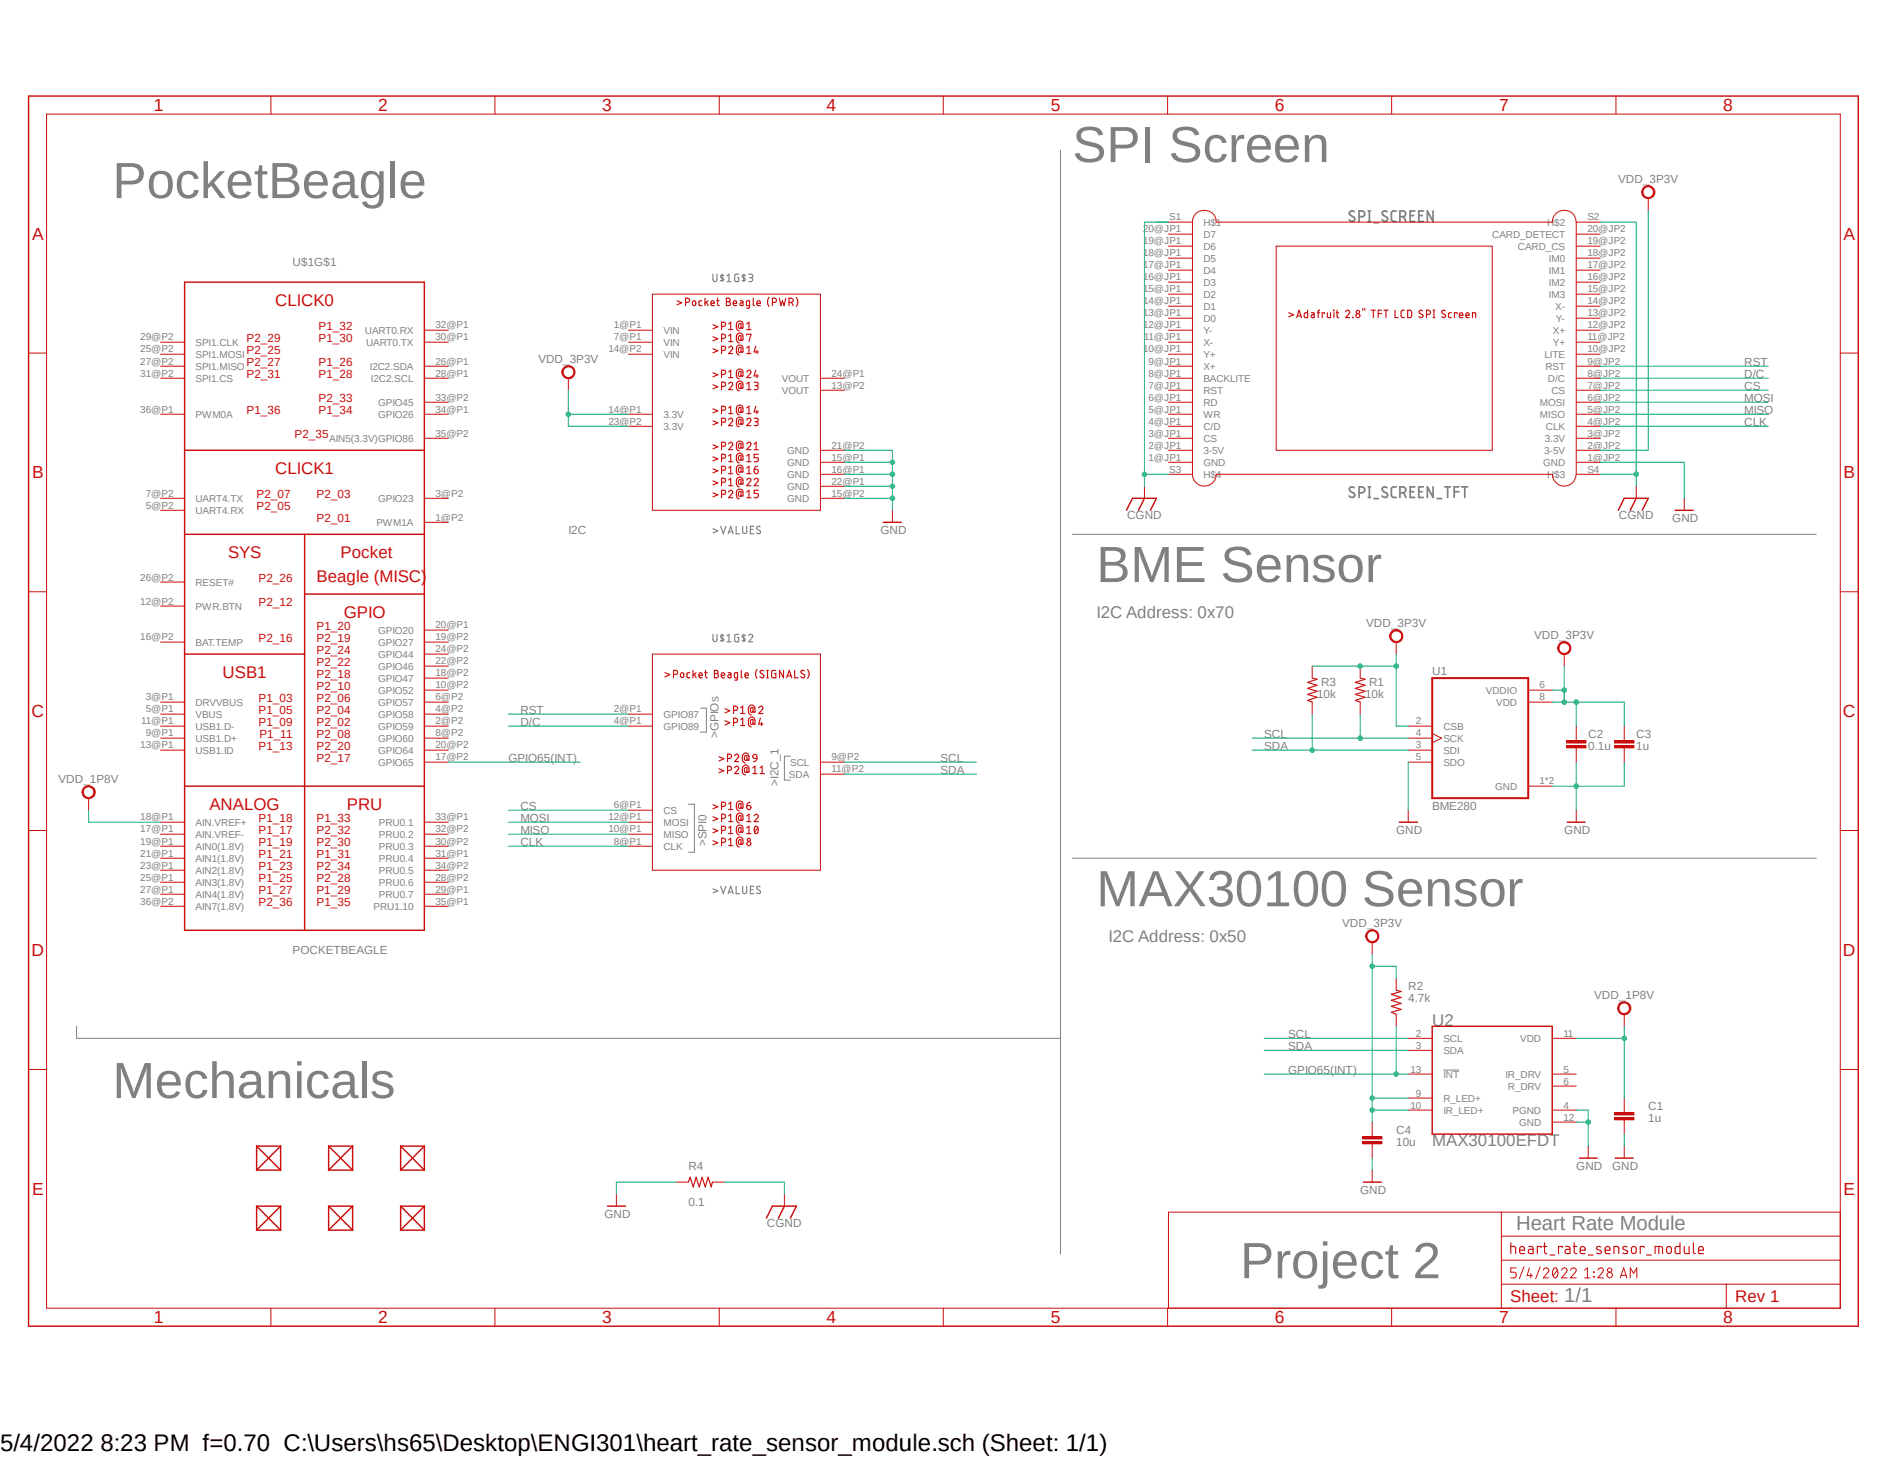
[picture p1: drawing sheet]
<svg xmlns="http://www.w3.org/2000/svg" width="279mm" height="216mm" viewBox="0 0 279 216" stroke-linecap="round" stroke-linejoin="round" font-family="sans-serif">
<defs><g id="words">
<g font-size="7.5" fill="#808080">
<text x="16.7" y="29.3">PocketBeagle</text>
<text x="158.9" y="24">SPI Screen</text>
<text x="162.4" y="86.2">BME Sensor</text>
<text x="162.4" y="134.2">MAX30100 Sensor</text>
<text x="16.7" y="162.6">Mechanicals</text>
<text x="183.7" y="189.3">Project 2</text>
</g>
<text font-size="3.6" x="0" y="214.9">5/4/2022 8:23 PM f=0.70 C:\Users\hs65\Desktop\ENGI301\heart_rate_sensor_module.sch (Sheet: 1/1)</text>
<g font-size="3" fill="#808080">
<text x="224.6" y="182.2">Heart Rate Module</text>
<text x="231.7" y="192.8">1/1</text>
</g>
<g font-size="2.6" fill="#c90d0c">
<text x="22.8" y="16.5">1</text>
<text x="56" y="16.5">2</text>
<text x="89.2" y="16.5">3</text>
<text x="122.4" y="16.5">4</text>
<text x="155.7" y="16.5">5</text>
<text x="188.8" y="16.5">6</text>
<text x="222.1" y="16.5">7</text>
<text x="255.3" y="16.5">8</text>
<text x="4.7" y="35.5">A</text>
<text x="273.1" y="35.5">A</text>
<text x="4.7" y="70.8">B</text>
<text x="273.1" y="70.8">B</text>
<text x="4.7" y="106.2">C</text>
<text x="273" y="106.2">C</text>
<text x="4.7" y="141.6">D</text>
<text x="273" y="141.6">D</text>
<text x="4.7" y="176.9">E</text>
<text x="273.1" y="176.9">E</text>
<text x="22.8" y="196">1</text>
<text x="56" y="196">2</text>
<text x="89.2" y="196">3</text>
<text x="122.4" y="196">4</text>
<text x="155.7" y="196">5</text>
<text x="188.8" y="196">6</text>
<text x="222.1" y="196">7</text>
<text x="255.3" y="196">8</text>
</g>
<g font-size="2.5" fill="#c90d0c">
<text x="40.8" y="45.3">CLICK0</text>
<text x="40.8" y="70.2">CLICK1</text>
<text x="33.8" y="82.7">SYS</text>
<text x="50.5" y="82.7">Pocket</text>
<text x="46.9" y="86.2">Beagle (MISC)</text>
<text x="50.9" y="91.5">GPIO</text>
<text x="33" y="100.4">USB1</text>
<text x="31" y="120">ANALOG</text>
<text x="51.4" y="120">PRU</text>
<text x="223.7" y="192.8">Sheet:</text>
<text x="257.1" y="192.8">Rev 1</text>
</g>
<g font-size="2.5" fill="#808080">
<text x="162.4" y="91.5">I2C Address: 0x70</text>
<text x="164.2" y="139.5">I2C Address: 0x50</text>
<text x="212.2" y="152">U2</text>
<text x="212.2" y="169.7">MAX30100EFDT</text>
</g>
<g font-size="1.7" fill="#808080">
<text x="239.7" y="27.1">VDD_3P3V</text>
<text x="43.3" y="39.5">U$1G$1</text>
<text x="79.8" y="53.8">VDD_3P3V</text>
<text x="258.4" y="59.6">MOSI</text>
<text x="258.4" y="57.8">CS</text>
<text x="258.4" y="56">D/C</text>
<text x="258.4" y="54.2">RST</text>
<text x="258.4" y="63.1">CLK</text>
<text x="258.4" y="61.3">MISO</text>
<text x="167" y="76.8">CGND</text>
<text x="239.8" y="76.8">CGND</text>
<text x="247.7" y="77.3">GND</text>
<text x="84.2" y="79.1">I2C</text>
<text x="130.4" y="79.1">GND</text>
<text x="202.4" y="92.8">VDD_3P3V</text>
<text x="227.3" y="94.6">VDD_3P3V</text>
<text x="195.7" y="101.6">R3</text>
<text x="202.8" y="101.6">R1</text>
<text x="212.2" y="100">U1</text>
<text x="77.1" y="107.5">D/C</text>
<text x="77.1" y="105.7">RST</text>
<text x="195.1" y="103.4">10k</text>
<text x="202.2" y="103.4">10k</text>
<text x="75.3" y="112.9">GPIO65(INT)</text>
<text x="106.4" y="109.3" transform="rotate(-90 106.4 109.3)">&gt;GPIOs</text>
<text x="139.3" y="112.9">SCL</text>
<text x="187.3" y="111.1">SDA</text>
<text x="187.3" y="109.3">SCL</text>
<text x="235.3" y="111.1">0.1u</text>
<text x="235.3" y="109.3">C2</text>
<text x="242.4" y="111.1">1u</text>
<text x="242.4" y="109.3">C3</text>
<text x="8.7" y="115.9">VDD_1P8V</text>
<text x="77.1" y="120">CS</text>
<text x="115.3" y="116.4" transform="rotate(-90 115.3 116.4)">&gt;I2C_1</text>
<text x="139.3" y="114.6">SDA</text>
<text x="212.2" y="120">BME280</text>
<text x="77.1" y="125.3">CLK</text>
<text x="77.1" y="123.5">MISO</text>
<text x="77.1" y="121.7">MOSI</text>
<text x="104.6" y="125.3" transform="rotate(-90 104.6 125.3)">&gt;SPI0</text>
<text x="206.8" y="123.5">GND</text>
<text x="231.7" y="123.5">GND</text>
<text x="198.8" y="137.3">VDD_3P3V</text>
<text x="43.3" y="141.3">POCKETBEAGLE</text>
<text x="208.6" y="148.4">4.7k</text>
<text x="208.6" y="146.6">R2</text>
<text x="236.2" y="147.9">VDD_1P8V</text>
<text x="190.8" y="155.5">SDA</text>
<text x="190.8" y="153.8">SCL</text>
<text x="190.8" y="159.1">GPIO65(INT)</text>
<text x="206.8" y="167.9">C4</text>
<text x="244.2" y="166.2">1u</text>
<text x="244.2" y="164.4">C1</text>
<text x="102" y="173.3">R4</text>
<text x="206.8" y="169.7">10u</text>
<text x="233.5" y="173.3">GND</text>
<text x="238.8" y="173.3">GND</text>
<text x="102" y="178.6">0.1</text>
<text x="201.5" y="176.8">GND</text>
<text x="89.5" y="180.4">GND</text>
<text x="113.6" y="181.7">CGND</text>
</g>
<g font-size="1.7" fill="#c90d0c">
<text x="36.5" y="52.4">P2_25</text>
<text x="36.5" y="50.7">P2_29</text>
<text x="47.2" y="48.9">P1_32</text>
<text x="47.2" y="50.7">P1_30</text>
<text x="36.5" y="54.2">P2_27</text>
<text x="36.5" y="56">P2_31</text>
<text x="47.2" y="54.2">P1_26</text>
<text x="47.2" y="56">P1_28</text>
<text x="47.2" y="59.6">P2_33</text>
<text x="36.5" y="61.3">P1_36</text>
<text x="43.6" y="64.9">P2_35</text>
<text x="47.2" y="61.3">P1_34</text>
<text x="38" y="73.8">P2_07</text>
<text x="38" y="75.6">P2_05</text>
<text x="46.9" y="77.3">P2_01</text>
<text x="46.9" y="73.8">P2_03</text>
<text x="38.3" y="86.2">P2_26</text>
<text x="38.3" y="89.7">P2_12</text>
<text x="38.3" y="95.1">P2_16</text>
<text x="46.9" y="93.3">P1_20</text>
<text x="46.9" y="95.1">P2_19</text>
<text x="46.9" y="100.4">P2_18</text>
<text x="46.9" y="98.6">P2_22</text>
<text x="46.9" y="96.9">P2_24</text>
<text x="38.3" y="104">P1_03</text>
<text x="38.3" y="105.7">P1_05</text>
<text x="38.3" y="107.5">P1_09</text>
<text x="46.9" y="107.5">P2_02</text>
<text x="46.9" y="104">P2_06</text>
<text x="46.9" y="105.7">P2_04</text>
<text x="46.9" y="102.2">P2_10</text>
<text x="38.3" y="111.1">P1_13</text>
<text x="38.4" y="109.3">P1_11</text>
<text x="46.9" y="109.3">P2_08</text>
<text x="46.9" y="112.9">P2_17</text>
<text x="46.9" y="111.1">P2_20</text>
<text x="38.3" y="123.5">P1_17</text>
<text x="38.3" y="121.7">P1_18</text>
<text x="38.3" y="125.3">P1_19</text>
<text x="46.9" y="121.7">P1_33</text>
<text x="46.9" y="125.3">P2_30</text>
<text x="46.9" y="123.5">P2_32</text>
<text x="38.3" y="127.1">P1_21</text>
<text x="38.3" y="128.9">P1_23</text>
<text x="38.3" y="130.6">P1_25</text>
<text x="46.9" y="127.1">P1_31</text>
<text x="46.9" y="130.6">P2_28</text>
<text x="46.9" y="128.9">P2_34</text>
<text x="38.3" y="132.4">P1_27</text>
<text x="38.3" y="134.2">P2_36</text>
<text x="46.9" y="132.4">P1_29</text>
<text x="46.9" y="134.2">P1_35</text>
</g>
<g font-size="1.5" fill="#808080">
<text x="169.3" y="34.4">20@JP1</text>
<text x="173.2" y="32.6">S1</text>
<text x="178.3" y="35.2">D7</text>
<text x="178.3" y="33.4">H$1</text>
<text x="221.1" y="35.2">CARD_DETECT</text>
<text x="229.2" y="33.4">H$2</text>
<text x="235.2" y="34.4">20@JP2</text>
<text x="235.2" y="32.6">S2</text>
<text x="169.3" y="36.2">19@JP1</text>
<text x="169.3" y="38">18@JP1</text>
<text x="169.3" y="39.8">17@JP1</text>
<text x="169.3" y="41.5">16@JP1</text>
<text x="178.3" y="37">D6</text>
<text x="178.3" y="38.8">D5</text>
<text x="178.3" y="40.6">D4</text>
<text x="224.9" y="37">CARD_CS</text>
<text x="229.4" y="38.7">IM0</text>
<text x="229.4" y="40.5">IM1</text>
<text x="235.2" y="36.2">19@JP2</text>
<text x="235.2" y="38">18@JP2</text>
<text x="235.2" y="39.8">17@JP2</text>
<text x="235.2" y="41.5">16@JP2</text>
<text x="169.3" y="43.3">15@JP1</text>
<text x="169.3" y="45.1">14@JP1</text>
<text x="169.3" y="46.9">13@JP1</text>
<text x="178.3" y="42.3">D3</text>
<text x="178.3" y="44.1">D2</text>
<text x="178.3" y="45.9">D1</text>
<text x="178.3" y="47.7">D0</text>
<text x="229.4" y="42.3">IM2</text>
<text x="229.4" y="44.1">IM3</text>
<text x="230.4" y="45.8">X-</text>
<text x="230.5" y="47.6">Y-</text>
<text x="235.2" y="43.3">15@JP2</text>
<text x="235.2" y="45.1">14@JP2</text>
<text x="235.2" y="46.9">13@JP2</text>
<text x="20.8" y="52.2">25@P2</text>
<text x="20.8" y="54">27@P2</text>
<text x="20.8" y="50.4">29@P2</text>
<text x="29" y="53">SPI1.MOSI</text>
<text x="29" y="51.2">SPI1.CLK</text>
<text x="54.1" y="49.4">UART0.RX</text>
<text x="54.2" y="51.2">UART0.TX</text>
<text x="64.5" y="54">26@P1</text>
<text x="64.5" y="50.4">30@P1</text>
<text x="64.5" y="48.6">32@P1</text>
<text x="90.1" y="52.2">14@P2</text>
<text x="90.9" y="48.6">1@P1</text>
<text x="90.9" y="50.4">7@P1</text>
<text x="98.3" y="49.4">VIN</text>
<text x="98.3" y="51.2">VIN</text>
<text x="98.3" y="53">VIN</text>
<text x="169.3" y="48.6">12@JP1</text>
<text x="169.3" y="52.2">10@JP1</text>
<text x="169.5" y="50.4">11@JP1</text>
<text x="170.1" y="54">9@JP1</text>
<text x="178.3" y="49.4">Y-</text>
<text x="178.3" y="51.2">X-</text>
<text x="178.3" y="53">Y+</text>
<text x="228.8" y="53">LITE</text>
<text x="230" y="49.4">X+</text>
<text x="230" y="51.2">Y+</text>
<text x="235.2" y="48.6">12@JP2</text>
<text x="235.2" y="50.4">11@JP2</text>
<text x="235.2" y="52.2">10@JP2</text>
<text x="235.2" y="54">9@JP2</text>
<text x="20.8" y="55.8">31@P2</text>
<text x="29" y="54.7">SPI1.MISO</text>
<text x="29" y="56.5">SPI1.CS</text>
<text x="54.8" y="54.7">I2C2.SDA</text>
<text x="54.9" y="56.5">I2C2.SCL</text>
<text x="64.5" y="55.8">28@P1</text>
<text x="64.5" y="59.3">33@P2</text>
<text x="115.8" y="56.5">VOUT</text>
<text x="115.8" y="58.3">VOUT</text>
<text x="123.2" y="55.8">24@P1</text>
<text x="123.2" y="57.5">13@P2</text>
<text x="170.1" y="55.8">8@JP1</text>
<text x="170.1" y="57.5">7@JP1</text>
<text x="170.1" y="59.3">6@JP1</text>
<text x="178.3" y="54.7">X+</text>
<text x="178.3" y="56.5">BACKLITE</text>
<text x="178.3" y="58.3">RST</text>
<text x="228.9" y="54.7">RST</text>
<text x="229.3" y="56.5">D/C</text>
<text x="229.8" y="58.3">CS</text>
<text x="235.2" y="55.8">8@JP2</text>
<text x="235.2" y="57.5">7@JP2</text>
<text x="235.2" y="59.3">6@JP2</text>
<text x="20.8" y="61.1">36@P1</text>
<text x="29" y="61.8">PWM0A</text>
<text x="48.8" y="65.4">AIN5(3.3V)GPIO86</text>
<text x="56" y="61.8">GPIO26</text>
<text x="56" y="60.1">GPIO45</text>
<text x="64.5" y="61.1">34@P1</text>
<text x="64.5" y="64.6">35@P2</text>
<text x="90.1" y="62.9">23@P2</text>
<text x="90.1" y="61.1">14@P1</text>
<text x="98.3" y="63.6">3.3V</text>
<text x="98.3" y="61.8">3.3V</text>
<text x="170.1" y="61.1">5@JP1</text>
<text x="170.1" y="62.9">4@JP1</text>
<text x="170.1" y="64.6">3@JP1</text>
<text x="178.3" y="60.1">RD</text>
<text x="178.3" y="61.8">WR</text>
<text x="178.3" y="63.6">C/D</text>
<text x="178.3" y="65.4">CS</text>
<text x="228.1" y="60.1">MOSI</text>
<text x="228.1" y="61.8">MISO</text>
<text x="228.9" y="65.4">3.3V</text>
<text x="229" y="63.6">CLK</text>
<text x="235.2" y="61.1">5@JP2</text>
<text x="235.2" y="62.9">4@JP2</text>
<text x="235.2" y="64.6">3@JP2</text>
<text x="116.6" y="70.7">GND</text>
<text x="116.6" y="69">GND</text>
<text x="116.6" y="67.2">GND</text>
<text x="123.2" y="70">16@P1</text>
<text x="123.2" y="71.8">22@P1</text>
<text x="123.2" y="68.2">15@P1</text>
<text x="123.2" y="66.4">21@P2</text>
<text x="170.1" y="66.4">2@JP1</text>
<text x="170.1" y="68.2">1@JP1</text>
<text x="173.2" y="70">S3</text>
<text x="178.3" y="67.2">3-5V</text>
<text x="178.3" y="69">GND</text>
<text x="178.3" y="70.7">H$4</text>
<text x="228.6" y="69">GND</text>
<text x="228.8" y="67.2">3-5V</text>
<text x="229.2" y="70.7">H$3</text>
<text x="235.2" y="66.4">2@JP2</text>
<text x="235.2" y="68.2">1@JP2</text>
<text x="235.2" y="70">S4</text>
<text x="21.6" y="75.3">5@P2</text>
<text x="21.6" y="73.5">7@P2</text>
<text x="29" y="76.1">UART4.RX</text>
<text x="29" y="74.3">UART4.TX</text>
<text x="55.8" y="77.9">PWM1A</text>
<text x="56" y="74.3">GPIO23</text>
<text x="64.5" y="77.1">1@P2</text>
<text x="64.5" y="73.5">3@P2</text>
<text x="116.6" y="72.5">GND</text>
<text x="116.6" y="74.3">GND</text>
<text x="123.2" y="73.5">15@P2</text>
<text x="20.8" y="89.5">12@P2</text>
<text x="20.8" y="86">26@P2</text>
<text x="29" y="86.7">RESET#</text>
<text x="20.8" y="94.8">16@P2</text>
<text x="29" y="90.3">PWR.BTN</text>
<text x="29" y="95.6">BAT.TEMP</text>
<text x="56" y="93.9">GPIO20</text>
<text x="56" y="95.6">GPIO27</text>
<text x="64.5" y="93">20@P1</text>
<text x="64.5" y="94.8">19@P2</text>
<text x="56" y="101">GPIO47</text>
<text x="56" y="99.2">GPIO46</text>
<text x="56" y="97.4">GPIO44</text>
<text x="64.5" y="101.9">10@P2</text>
<text x="64.5" y="100.2">18@P2</text>
<text x="64.5" y="98.4">22@P2</text>
<text x="64.5" y="96.6">24@P2</text>
<text x="228.1" y="101.9">6</text>
<text x="20.9" y="107.3">11@P1</text>
<text x="21.6" y="103.7">3@P1</text>
<text x="21.6" y="105.5">5@P1</text>
<text x="29" y="104.5">DRVVBUS</text>
<text x="29" y="106.3">VBUS</text>
<text x="56" y="106.3">GPIO58</text>
<text x="56" y="104.5">GPIO57</text>
<text x="56" y="102.7">GPIO52</text>
<text x="64.5" y="107.3">2@P2</text>
<text x="64.5" y="105.5">4@P2</text>
<text x="64.5" y="103.7">6@P2</text>
<text x="90.9" y="105.5">2@P1</text>
<text x="90.9" y="107.3">4@P1</text>
<text x="98.3" y="106.3">GPIO87</text>
<text x="209.8" y="107.3">2</text>
<text x="220.1" y="102.7">VDDIO</text>
<text x="221.7" y="104.5">VDD</text>
<text x="228.1" y="103.7">8</text>
<text x="20.8" y="110.8">13@P1</text>
<text x="21.6" y="109.1">9@P1</text>
<text x="29" y="108.1">USB1.D-</text>
<text x="29" y="109.9">USB1.D+</text>
<text x="29" y="111.6">USB1.ID</text>
<text x="56" y="113.4">GPIO65</text>
<text x="56" y="108.1">GPIO59</text>
<text x="56" y="109.9">GPIO60</text>
<text x="56" y="111.6">GPIO64</text>
<text x="64.5" y="112.6">17@P2</text>
<text x="64.5" y="109.1">8@P2</text>
<text x="64.5" y="110.8">20@P2</text>
<text x="98.3" y="108.1">GPIO89</text>
<text x="117.1" y="113.4">SCL</text>
<text x="123.2" y="112.6">9@P2</text>
<text x="209.8" y="112.6">5</text>
<text x="209.8" y="110.8">3</text>
<text x="209.8" y="109.1">4</text>
<text x="213.8" y="108.1">CSB</text>
<text x="213.8" y="113.4">SDO</text>
<text x="213.8" y="111.6">SDI</text>
<text x="213.8" y="109.9">SCK</text>
<text x="90.9" y="119.7">6@P1</text>
<text x="116.9" y="115.1">SDA</text>
<text x="123.2" y="114.4">11@P2</text>
<text x="221.5" y="116.9">GND</text>
<text x="228.1" y="116.2">1*2</text>
<text x="20.8" y="123.3">17@P1</text>
<text x="20.8" y="125.1">19@P1</text>
<text x="20.8" y="121.5">18@P1</text>
<text x="29" y="124.1">AIN.VREF-</text>
<text x="29" y="125.9">AIN0(1.8V)</text>
<text x="29" y="122.3">AIN.VREF+</text>
<text x="56.1" y="122.3">PRU0.1</text>
<text x="56.1" y="125.8">PRU0.3</text>
<text x="56.1" y="124">PRU0.2</text>
<text x="64.5" y="121.5">33@P1</text>
<text x="64.5" y="125.1">30@P2</text>
<text x="64.5" y="123.3">32@P2</text>
<text x="90.1" y="123.3">10@P1</text>
<text x="90.1" y="121.5">12@P1</text>
<text x="90.9" y="125.1">8@P1</text>
<text x="98.3" y="124.1">MISO</text>
<text x="98.3" y="122.3">MOSI</text>
<text x="98.3" y="120.5">CS</text>
<text x="98.3" y="125.9">CLK</text>
<text x="20.8" y="126.8">21@P1</text>
<text x="20.8" y="128.6">23@P1</text>
<text x="20.8" y="130.4">25@P1</text>
<text x="29" y="127.6">AIN1(1.8V)</text>
<text x="29" y="129.4">AIN2(1.8V)</text>
<text x="29" y="131.1">AIN3(1.8V)</text>
<text x="56.1" y="127.6">PRU0.4</text>
<text x="56.1" y="131.1">PRU0.6</text>
<text x="56.1" y="129.4">PRU0.5</text>
<text x="64.5" y="126.8">31@P1</text>
<text x="64.5" y="130.4">28@P2</text>
<text x="64.5" y="128.6">34@P2</text>
<text x="20.8" y="132.2">27@P1</text>
<text x="20.8" y="133.9">36@P2</text>
<text x="29" y="132.9">AIN4(1.8V)</text>
<text x="29" y="134.7">AIN7(1.8V)</text>
<text x="55.3" y="134.7">PRU1.10</text>
<text x="56.1" y="132.9">PRU0.7</text>
<text x="64.5" y="132.2">29@P1</text>
<text x="64.5" y="133.9">35@P1</text>
<text x="209.8" y="153.5">2</text>
<text x="209.8" y="155.3">3</text>
<text x="213.8" y="154.3">SCL</text>
<text x="225.2" y="154.3">VDD</text>
<text x="231.6" y="153.5">11</text>
<text x="209" y="158.8">13</text>
<text x="213.8" y="156">SDA</text>
<text x="213.8" y="159.6">INT</text>
<text x="223" y="159.6">IR_DRV</text>
<text x="223.4" y="161.4">R_DRV</text>
<text x="231.6" y="160.6">6</text>
<text x="231.6" y="158.8">5</text>
<text x="209" y="164.2">10</text>
<text x="209.8" y="162.4">9</text>
<text x="213.8" y="164.9">IR_LED+</text>
<text x="213.8" y="163.2">R_LED+</text>
<text x="224.1" y="164.9">PGND</text>
<text x="225" y="166.7">GND</text>
<text x="231.6" y="164.2">4</text>
<text x="231.6" y="165.9">12</text>
</g>
</g></defs>
<path d="M3.9 14l271.6 182.8M275.5 14l-271.6 182.8" fill="none" stroke="#fff" stroke-width=".15"/>
<path d="M157.1 22.2v163.5M158.9 79.1h110.2M102 119.1h.9v7.1h-.9M103.8 104.9h.8v3.5h-.8M117.1 112h-.9v3.5h.9M158.9 127.1h110.2M11.3 152v1.8h145.8M213.8 158.5h2.4" fill="none" stroke="#808080" stroke-width=".15"/>
<g fill="none" stroke="#808080" stroke-width=".17">
<path d="M105.6 40.6v.8l.2 .3 .4-.1v-1M107 40.6v1.1M107.2 40.8h-.4l-.1 .1 .1 .2 .3 .1 .1 .2-.1 .2-.4-.1M107.7 40.9l.3-.3v1.1M107.7 41.7h.6M109.4 40.6l-.5 .1a1.21 1.21 0 0 0 0 1h.5v-.6h-.1M110.2 40.6v1.1M110.4 40.8h-.4l-.1 .2 .4 .2 .1 .2-.1 .2-.4-.1M110.9 40.6h.5l.1 .2-.1 .3h-.4M111.2 41.1h.2l.1 .4-.1 .2h-.5M105.6 78.3l.7 .3-.7 .3M106.8 77.9l.3 1.1 .4-1.1"/>
<path d="M107.9 79l.3-1.1 .4 1.1M107.9 78.7h.6M109.1 77.9v1.1h.5M110 77.9v.8l.1 .2 .1 .1 .4-.1v-1M111.2 78.4h.3M111.7 77.9h-.5v1.1h.5M112.6 78h-.4a.24 .24 0 0 0 0 .4l.4 .3a.25 .25 0 0 1-.2 .3l-.3-.1M105.6 93.9l.1 1 .1 .1 .4-.1v-1M107 93.9v1.1M107.2 94.1l-.3-.1-.2 .2 .4 .4 .1 .1-.1 .2-.4-.1M107.7 94.1l.3-.2v1.1M107.7 95h.6"/>
<path d="M109.4 93.9l-.5 .1a1.21 1.21 0 0 0 0 1h.5v-.6h-.1M110.2 93.9v1.1M110.4 94.1l-.1-.1-.3 .1-.1 .2 .5 .4-.1 .2-.4-.1M110.9 94.1a.31 .31 0 0 1 .4-.2 .31 .31 0 0 1 .2 .4l-.6 .7h.6M105.6 131.6l.7 .3-.7 .3M106.8 131.2l.3 1.1 .4-1.1M107.9 132.3l.3-1.1 .4 1.1M107.9 132.1h.6M109.1 131.2v1.1h.5M110 131.2v.8l.2 .3 .4-.1v-1M111.2 131.7h.3M111.7 131.2h-.5v1.1h.5"/>
<path d="M112.6 131.3h-.4a.24 .24 0 0 0 0 .4l.4 .3a.25 .25 0 0 1-.2 .3l-.3-.1"/>
</g>
<g fill="none" stroke="#808080" stroke-width=".25">
<path d="M200.6 31.4a.38 .38 0 0 0-.6-.1 .38 .38 0 0 0 .1 .6l.4 .2a.37 .37 0 0 1 .2 .4 .37 .37 0 0 1-.3 .3l-.5-.2M201.3 32.1h.5a.42 .42 0 0 0 .4-.4 .42 .42 0 0 0-.4-.5h-.5v1.6M202.7 31.2h.3M202.7 32.8h.3M202.9 31.2v1.6M203.5 33h.7M205.5 31.4a.38 .38 0 0 0-.6-.1 .38 .38 0 0 0 0 .6l.5 .2a.37 .37 0 0 1 .2 .4 .37 .37 0 0 1-.4 .3l-.5-.2M206.8 31.2l-.5 .1-.2 .3 .1 1 .3 .2h.3M207.4 32.1h.5a.42 .42 0 0 0 .4-.4 .42 .42 0 0 0-.4-.5h-.5v1.6M207.9 32.1l.4 .7M208.9 31.9h.5M209.6 31.2h-.7v1.6h.7"/>
<path d="M210.2 31.9h.5M210.9 31.2h-.7v1.6h.7M212.3 31.2v1.6l-.8-1.6v1.6M200.6 72.2a.42 .42 0 0 0-.4-.1 .42 .42 0 0 0-.3 .3l.2 .4 .4 .2a.34 .34 0 0 1 .2 .4 .34 .34 0 0 1-.3 .3l-.3-.1-.2-.2M201.3 73h.5l.3-.2v-.5l-.3-.2h-.5v1.6M202.7 72.1h.3M202.7 73.7h.3M202.9 72.1v1.6M203.5 73.8h.7M205.5 72.2a.42 .42 0 0 0-.4-.1 .42 .42 0 0 0-.3 .3l.1 .4 .5 .2a.34 .34 0 0 1 .2 .4 .34 .34 0 0 1-.4 .3l-.5-.3M206.8 72.1h-.5l-.2 .3 .1 1.1 .3 .2h.3M207.4 73h.5a.44 .44 0 0 0 .3-.3 .44 .44 0 0 0-.1-.5l-.7-.1v1.6"/>
<path d="M207.9 73l.4 .7M208.9 72.8h.5M209.6 72.1h-.7v1.6h.7M210.2 72.8h.5M210.9 72.1h-.7v1.6h.7M212.3 72.1v1.6l-.8-1.6v1.6M212.9 73.8h.7M214 72.1h.9M214.5 72.1v1.6M215.4 72.8h.7M216.1 72.1h-.7v1.6M216.5 72.1h.9"/>
<path d="M217 72.1v1.6"/>
</g>
<g fill="none" stroke="#c90d0c" stroke-width=".15">
<path d="M6.9 16.9h265.7v176.8h-265.7zM40.1 14.2v2.7M73.3 14.2v2.7M106.6 14.2v2.7M139.7 14.2v2.7M173 14.2v2.7M206.2 14.2v2.7M239.4 14.2v2.7M173.1 34.7h3.6M173.1 36.4h3.6M173.1 38.2h3.6M173.1 32.9h3.6"/>
<path d="M176.7 32.9v37.3M176.7 32.9a1.76 1.76 0 0 1 1.7-1.8 1.76 1.76 0 0 1 1.8 1.8h49.8a1.78 1.78 0 0 1 1.7-1.8 1.78 1.78 0 0 1 1.8 1.8M189.1 36.4h32v30.3h-32zM233.5 34.7h3.6M233.5 36.4h3.6M233.5 38.2h3.6M233.5 32.9v37.3M233.5 32.9h3.6M4.2 52.3h2.7M23.8 56h3.5M23.8 50.7h3.5M23.8 52.5h3.5"/>
<path d="M23.8 54.2h3.5M62.9 48.9h3.5M62.9 56h3.5M62.9 50.7h3.5M62.9 54.2h3.5M62.9 59.6h3.5M93.1 48.9h3.5M93.1 50.7h3.5M93.1 52.5h3.5M96.6 43.6h24.9v32h-24.9zM121.5 56h3.6M121.5 57.8h3.6"/>
<path d="M173.1 48.9h3.6M173.1 56h3.6M173.1 50.7h3.6M173.1 52.5h3.6M173.1 57.8h3.6M173.1 43.6h3.6M173.1 54.2h3.6M173.1 59.6h3.6M173.1 40h3.6M173.1 41.8h3.6M173.1 45.3h3.6M173.1 47.1h3.6"/>
<path d="M233.5 48.9h3.6M233.5 56h3.6M233.5 50.7h3.6M233.5 52.5h3.6M233.5 57.8h3.6M233.5 43.6h3.6M233.5 54.2h3.6M233.5 59.6h3.6M233.5 40h3.6M233.5 41.8h3.6M233.5 45.3h3.6M233.5 47.1h3.6"/>
<path d="M272.6 52.3h2.7M23.8 73.8h3.5M23.8 61.3h3.5M23.8 75.6h3.5M62.9 73.8h3.5M62.9 61.3h3.5M62.9 77.3h3.5M62.9 64.9h3.5M93.1 63.1h3.5M93.1 61.3h3.5M121.5 70.2h3.6M121.5 72h3.6"/>
<path d="M121.5 73.8h3.6M121.5 68.5h3.6M121.5 66.7h3.6M132.2 75.6v1.7M173.1 63.1h3.6M173.1 70.2h3.6M173.1 61.3h3.6M173.1 68.5h3.6M173.1 66.7h3.6M173.1 64.9h3.6M176.7 70.2a1.76 1.76 0 0 0 1.7 1.8 1.76 1.76 0 0 0 1.8-1.8h49.8a1.78 1.78 0 0 0 1.7 1.8 1.78 1.78 0 0 0 1.8-1.8M233.5 63.1h3.6"/>
<path d="M233.5 70.2h3.6M233.5 61.3h3.6M233.5 68.5h3.6M233.5 66.7h3.6M233.5 64.9h3.6M4.2 87.6h2.7M23.8 95.1h3.5M23.8 89.7h3.5M23.8 86.2h3.5M62.9 96.9h3.5M62.9 93.3h3.5M62.9 95.1h3.5"/>
<path d="M62.9 98.6h3.5M96.6 96.9h24.9v32h-24.9zM201.5 98.6v1.8M272.6 87.6h2.7M23.8 104h3.5M23.8 107.5h3.5M23.8 111.1h3.5M23.8 109.3h3.5M23.8 105.7h3.5M62.9 104h3.5M62.9 102.2h3.5M62.9 107.5h3.5"/>
<path d="M62.9 112.9h3.5M62.9 111.1h3.5M62.9 109.3h3.5M62.9 105.7h3.5M62.9 100.4h3.5M93.1 107.5h3.5M93.1 105.7h3.5M93.1 120h3.5M121.5 112.9h3.6M121.5 114.6h3.6M201.5 104v1.7M208.6 107.5h3.6"/>
<path d="M208.6 112.9h3.6M208.6 111.1h3.6M208.6 109.3h3.6M212.2 108.6l1.4 .7-1.4 .7M226.4 104h3.6M226.4 116.4h3.6M226.4 102.2h3.6M4.2 123h2.7M23.8 123.5h3.5M23.8 121.8h3.5M23.8 128.9h3.5M23.8 125.3h3.5"/>
<path d="M23.8 127.1h3.5M23.8 130.6h3.5M23.8 132.4h3.5M23.8 134.2h3.5M62.9 123.5h3.5M62.9 121.8h3.5M62.9 128.9h3.5M62.9 125.3h3.5M62.9 127.1h3.5M62.9 130.6h3.5M62.9 132.4h3.5M62.9 134.2h3.5"/>
<path d="M93.1 123.5h3.5M93.1 121.8h3.5M93.1 125.3h3.5M272.6 123h2.7M4.2 158.4h2.7M208.6 153.8h3.6M208.6 155.5h3.6M208.6 159h3.6M230 153.8h3.5M230 159h3.5M272.6 158.4h2.7M208.6 164.4h3.6"/>
<path d="M208.6 162.6h3.6M222.4 179.5v14.2M230 164.4h3.5M230 160.8h3.5M230 166.2h3.5M239.2 164.8h2.9v.3h-2.9zM239.2 165.5h2.9v.3h-2.9zM240.6 162.6v2.2M240.6 165.8v2.1M272.6 179.5h-99.5v14.2M40.1 193.7v2.7M73.3 193.7v2.7"/>
<path d="M106.6 193.7v2.7M139.7 193.7v2.7M173 193.7v2.7M206.2 193.7v2.7M222.4 190.2h50.2M222.4 186.6h50.2M222.4 183h50.2M224.6 187.7h-.8v.7h.5a.43 .43 0 0 1 .3 .4 .43 .43 0 0 1-.3 .4h-.5M225.8 187.6l-.7 1.8M226.6 187.7l-.4 1.2h.8M226.8 188.6v.6M228.2 187.6l-.7 1.8"/>
<path d="M228.6 188.1a.41 .41 0 0 1 .5-.3 .41 .41 0 0 1 .3 .5l-.8 .9h.8M230.2 187.8l.2-.1a.72 .72 0 0 1 .4 1.1l-.2 .3-.2 .1a.93 .93 0 0 1-.2-1.4zM230.7 188.1l-.6 .8M231.4 188.1a.4 .4 0 0 1 .5-.4 .4 .4 0 0 1 .1 .7l-.6 .8h.8M232.7 188.1a.43 .43 0 0 1 .4-.4 .43 .43 0 0 1 .4 .4l-.1 .3-.7 .8h.8M234.7 189.2h.8M234.7 188.1l.5-.4v1.5M236.1 188.3l.1 .1zM236.1 189l.1 .1zM236.7 188.1a.4 .4 0 0 1 .6-.4 .4 .4 0 0 1 .1 .7l-.7 .8h.8M239.4 193.7v2.7M240 189.2l.5-1.5 .5 1.5"/>
<path d="M240.2 188.8h.7M241.5 189.2v-1.5l.5 .9 .5-.9v1.5M255.7 190.2v3.5"/>
<circle cx="238.5" cy="188.1" r=".33"/>
<circle cx="238.5" cy="188.8" r=".41"/>
</g>
<path d="M4.2 14.2h271.1v182.2h-271.1zM27.3 41.8h35.6v96h-35.6zM27.3 79.1h35.6M27.3 66.7h35.6M45.1 79.1v58.7M130.9 77.3h2.6M27.3 96.9h17.8M45.1 88h17.8M27.3 116.4h35.6M212.2 152h17.8v15.9h-17.8z" fill="none" stroke="#c90d0c" stroke-width=".21"/>
<g fill="none" stroke="#c90d0c" stroke-width=".17">
<path d="M100.3 44.5l.7 .3-.7 .3M101.6 44.8l.5-.1 .1-.1-.1-.4h-.5v1.1M102.7 44.6l.2-.1a.39 .39 0 0 1 .2 .5 .39 .39 0 0 1-.4 .3 .44 .44 0 0 1 0-.7zM104 44.5l-.5 .1v.6l.5 .1M104.4 44.2v1.1M104.6 44.7l.3 .6M104.9 44.5l-.5 .4M105.3 44.9h.5l-.1-.3-.2-.1a.52 .52 0 0 0-.1 .8h.4M105.6 48.1l.7 .3-.7 .3M105.6 49.9l.7 .3-.7 .3M105.6 51.6l.7 .3-.7 .3M105.6 55.2l.7 .3-.7 .3"/>
<path d="M105.6 57l.7 .3-.7 .3M106.2 44.5h.4M106.3 44.2v.9l.1 .2h.2M106.9 48.3h.5l.1-.2-.1-.3-.5-.1v1.1M106.9 50.1l.5-.1 .1-.1-.1-.3-.5-.1v1.1M106.9 51.9l.5-.1 .1-.1-.1-.3-.5-.1v1.1M106.9 55.5l.5-.1 .1-.2-.1-.3-.5-.1v1.1M106.9 57.2l.5-.1 .1-.1-.1-.4h-.5v1.1M107.6 44.2h.5l.1 .1-.1 .3-.2 .1h.2l.1 .2-.1 .3-.5 .1zM107.6 44.7h.3M107.9 51.5a.31 .31 0 0 1 .3-.2 .31 .31 0 0 1 .3 .1v.2l-.6 .8h.6M107.9 56.9a.31 .31 0 0 1 .3-.3 .31 .31 0 0 1 .3 .1v.3l-.6 .7h.6"/>
<path d="M107.9 48l.3-.3v1.1M107.9 49.7l.3-.2v1.1M107.9 55.1l.3-.3v1.1M107.9 48.8h.6M107.9 50.6h.6M107.9 55.9h.6M108.6 44.9h.5v-.3l-.3-.1a.5 .5 0 0 0-.1 .7l.4 .1M109.5 48l.3-.1v.6l-.2 .1-.2-.1zM109.5 49.7h.3v.5l-.2 .2-.2-.2zM109.5 51.5l.3-.1v.6l-.2 .2-.2-.2zM109.6 44.5l.5 .1v.7l-.4-.1-.1-.1 .1-.2 .4-.1M109.8 48.5l.2 .1a.83 .83 0 0 0-.1-1 .5 .5 0 0 0-.8 .4l.1 .8 .3 .2"/>
<path d="M109.8 50.2l.2 .2a.83 .83 0 0 0-.1-1 .5 .5 0 0 0-.8 .4l.1 .7 .3 .3M109.8 52l.2 .2a.83 .83 0 0 0-.1-1 .5 .5 0 0 0-.8 .4l.1 .7 .3 .3M109.8 55.5l-.2 .3h-.1l-.1-.3v-.3l.2-.2h.2v.6l.2 .2a.83 .83 0 0 0-.1-1.1 .5 .5 0 0 0-.8 .4l.1 .8 .1 .1 .2 .1M109.8 57.3l-.2 .2h-.1l-.1-.2v-.3l.2-.2h.2v.6l.2 .1a.83 .83 0 0 0-.1-1 .5 .5 0 0 0-.8 .4l.1 .8 .1 .1 .2 .1M110.6 55.1a.32 .32 0 0 1 .5-.3 .32 .32 0 0 1 .1 .5l-.6 .6h.7M110.6 48l.4-.3v1.1M110.6 51.5l.4-.2v1.1M110.6 56.9l.4-.3v1.1M110.6 49.6v-.1h.7l-.3 1.1M110.6 48.8h.7M110.6 52.4h.7M110.6 57.7h.7"/>
<path d="M111 45.3l-.4-.1v-.6l.4-.1v1.1h-.4M111.6 44.2v1l.2 .1M111.7 56.6h.4l.2 .2-.1 .3h-.4M112 51.3l-.3 .8h.7M112 54.8l-.3 .9h.7M112 57.1h.2l.1 .4-.1 .2h-.5M112.1 44.9h.5v-.3l-.3-.1a.52 .52 0 0 0-.1 .8h.4M112.1 51.9v.5M112.1 55.5v.4M113.9 44a1.19 1.19 0 0 0 0 1.4M114.4 44.8l.5-.1 .1-.1-.1-.4h-.5v1.1M115.4 44.2l.3 1.1 .2-.8 .3 .8 .2-1.1"/>
<path d="M116.9 44.8l.5-.1 .1-.1v-.2l-.3-.2h-.3v1.1M117.3 44.8l.2 .5M117.9 44a1.03 1.03 0 0 1 0 1.4M190.9 46.3l.7 .3-.7 .3M192.1 47l.3-1.1 .4 1.1M192.2 46.8h.5M193.7 45.9v1.1h-.4l-.1-.1 .1-.5 .4-.1M194.3 46.3l.4 .1v.6h-.4l-.1-.1 .1-.2 .4-.1M195.2 46.3h.3M195.5 45.9l-.2 .1v1M196.2 46.4v-.1h-.3v.7M196.6 46.3v.6l.1 .1h.4v-.7"/>
<path d="M197.6 45.9v.1zM197.6 46.3v.7M198 46.3h.3M198.1 45.9v1l.1 .1h.1M199.3 46.2a.31 .31 0 0 1 .3-.2 .31 .31 0 0 1 .3 .1v.2l-.6 .7h.6M200.4 47h.1M201.9 45.7v.2M202.2 45.7v.2M203.1 45.9h.7M203.5 45.9v1.1M204.2 46.4h.5M204.7 45.9h-.5v1.1"/>
<path d="M205 45.9h.7M205.3 45.9v1.1M206.7 45.9v1.1h.4M208.1 45.9l-.5 .1v.2v.7l.5 .1M208.5 45.9l.5 .1a.86 .86 0 0 1 0 1h-.5zM210.7 46h-.1a.25 .25 0 0 0-.3 .1 .25 .25 0 0 0 .1 .3l.4 .3a.23 .23 0 0 1-.2 .3l-.4-.1M211.3 46.6l.5-.1 .1-.1v-.3l-.3-.2h-.3v1.1M212.3 47h.3M212.3 45.9h.3M212.4 45.9v1.1M214.1 46l-.3-.1a.25 .25 0 0 0-.2 .2 .25 .25 0 0 0 .1 .3l.4 .3a.23 .23 0 0 1-.2 .3l-.3-.1M215 46.3h-.3l-.1 .2v.4l.4 .1"/>
<path d="M215.9 46.4v-.1h-.4v.7M216.2 46.7h.5v-.3l-.3-.1a.52 .52 0 0 0-.1 .7h.4M217.2 46.7h.4v-.3l-.1-.1-.3 .1v.5l.4 .1M218.1 47v-.7l.5 .1v.6M105.6 60.5l.7 .3-.7 .3M105.6 62.3l.7 .3-.7 .3M105.6 67.6l.7 .3-.7 .3M105.6 69.4l.7 .3-.7 .3M105.6 71.2l.7 .3-.7 .3M105.6 73l.7 .3-.7 .3M105.6 65.9l.7 .3-.7 .3M106.9 60.7h.5l.1-.1-.1-.4h-.5v1.1"/>
<path d="M106.9 62.5h.5l.1-.2-.1-.3-.5-.1v1.1M106.9 67.9l.5-.1 .1-.2-.1-.3h-.5v1.1M106.9 69.6h.5l.1-.2-.1-.3-.5-.1v1.1M106.9 71.4h.5l.1-.2-.1-.3-.5-.1v1.1M106.9 73.2h.5l.1-.2-.1-.4h-.5v1.1M106.9 66.1l.5-.1 .1-.1-.1-.4h-.5v1.1M107.9 62.2a.31 .31 0 0 1 .3-.2 .31 .31 0 0 1 .3 .1v.2l-.6 .7h.6M107.9 72.9a.31 .31 0 0 1 .3-.3 .31 .31 0 0 1 .3 .1v.3l-.6 .7h.6M107.9 65.7a.31 .31 0 0 1 .3-.2 .31 .31 0 0 1 .3 .1v.3l-.6 .7h.6M107.9 60.4l.3-.2v1.1M107.9 67.5l.3-.2v1.1M107.9 69.3l.3-.3v1.1"/>
<path d="M107.9 71.1l.3-.3v1.1M107.9 61.3h.6M107.9 68.4h.6M107.9 70.1h.6M107.9 71.9h.6M109.8 60.9l-.2 .2h-.1l-.1-.2v-.4l.2-.2h.2v.6l.2 .2a.83 .83 0 0 0-.1-1 .5 .5 0 0 0-.8 .4l.1 .7 .1 .2h.2M109.8 62.7l-.2 .1h-.2v-.1v-.4l.2-.2h.2v.6l.2 .2a.83 .83 0 0 0-.1-1.1 .5 .5 0 0 0-.8 .4l.1 .8 .1 .2h.2M109.8 68l-.2 .2-.2-.1v-.5l.1-.1 .3-.1v.6l.1 .2 .2-.1v-.5a.49 .49 0 0 0-.5-.5 .49 .49 0 0 0-.5 .5l.1 .7 .1 .2h.2M109.8 69.8l-.2 .1h-.2v-.5l.1-.1 .3-.1v.6l.1 .1h.2v-.6a.49 .49 0 0 0-.5-.4 .49 .49 0 0 0-.5 .4l.1 .8 .1 .2h.2M109.8 71.5l-.2 .2h-.2v-.5l.1-.1 .3-.1v.6l.1 .1h.2v-.6a.49 .49 0 0 0-.5-.5 .49 .49 0 0 0-.5 .5l.1 .8 .1 .2h.2M109.8 73.3l-.2 .2-.2-.1 .1-.6h.3v.6l.1 .1 .2-.1v-.5a.49 .49 0 0 0-.5-.5 .49 .49 0 0 0-.5 .5l.1 .8 .1 .1 .2 .1M109.8 66.2l-.2 .2-.2-.1v-.4l.1-.2h.3v.6l.1 .1 .2-.1v-.5a.49 .49 0 0 0-.5-.5 .49 .49 0 0 0-.5 .5l.1 .7 .1 .2 .2 .1"/>
<path d="M110.6 62.2a.32 .32 0 0 1 .5-.3 .32 .32 0 0 1 .1 .5l-.6 .6h.7M110.6 71.1a.31 .31 0 0 1 .4-.3 .31 .31 0 0 1 .2 .5l-.6 .6h.7M110.6 65.7a.32 .32 0 0 1 .5-.2 .32 .32 0 0 1 .1 .5l-.6 .6h.7M110.6 60.4l.4-.2v1.1M110.6 67.5l.4-.2v1.1M110.6 69.3l.4-.3v1.1M110.6 72.9l.4-.3v1.1M110.6 61.3h.7M110.6 68.4h.7M110.6 70.1h.7M110.6 73.7h.7M111.7 61.9h.4l.2 .2-.1 .3h-.4"/>
<path d="M111.7 69.5h.4l.2 .1a.32 .32 0 0 1-.1 .5 .32 .32 0 0 1-.4-.1zM111.7 71.1a.3 .3 0 0 1 .4-.3 .3 .3 0 0 1 .2 .5l-.6 .6h.7M111.7 66.6h.7M111.7 65.7l.3-.2v1.1M112 60.2l-.3 .8h.7M112 62.4l.2 .1 .1 .3-.1 .2h-.5M112.1 60.7v.6M112.2 69l-.2 .1-.3 .4M112.4 67.3h-.7v.5h.4a.25 .25 0 0 1 .3 .3l-.3 .3h-.4M112.4 72.6h-.7v.5h.4l.2 .1a.34 .34 0 0 1-.2 .5h-.4M98.5 99.6l.7 .3-.7 .3M99.8 99.9l.5-.1 .1-.1-.1-.4h-.5v1.1"/>
<path d="M101 99.6h.1a.45 .45 0 0 1 0 .7l-.2-.1a.44 .44 0 0 1 .1-.6zM102.2 99.6l-.4 .1v.5l.4 .2M102.7 99.3v1.1M102.9 99.8l.2 .6M103.1 99.6l-.4 .4M103.5 100h.6l-.2-.4h-.2a.52 .52 0 0 0-.1 .7l.5 .1M104.4 99.6h.4M104.5 99.3v.9l.1 .1 .2 .1M105.8 99.3h.5l.1 .1-.1 .3h-.2l.2 .1 .1 .4-.3 .2h-.3zM105.8 99.7h.3M106.8 100h.6a.3 .3 0 0 0-.4-.4 .5 .5 0 0 0-.1 .6l.2 .2h.3M107.9 99.6l.4 .1v.7l-.4-.1-.1-.1 .1-.3h.4"/>
<path d="M109.8 99.3v.9l.2 .2M110.4 100h.5a.3 .3 0 0 0-.4-.4 .52 .52 0 0 0-.1 .7l.5 .1M112.1 99.1a1.12 1.12 0 0 0 0 1.4M113.1 99.4l-.1-.1a.25 .25 0 0 0-.4 .1 .25 .25 0 0 0 .1 .3l.5 .3a.25 .25 0 0 1-.3 .4l-.3-.2M113.6 99.3h.2M113.7 99.3v1.1M114.9 99.3h-.5l-.1 .2v.7l.3 .2h.3v-.7h-.2M116.1 99.3v1.1l-.6-1.1v1.1M117.7 99.3v1.1h.5M119.2 99.4l-.4-.1a.24 .24 0 0 0 0 .4l.4 .3a.25 .25 0 0 1-.2 .4l-.4-.2M119.6 99.1a.97 .97 0 0 1 0 1.4M105.6 119.2l.7 .3-.7 .3"/>
<path d="M106.5 112.1l.7 .3-.7 .3M106.5 113.8l.7 .3-.7 .3M106.9 119.4l.5-.1 .1-.1-.1-.3-.5-.1v1.1M107.4 104.9l.7 .3-.7 .4M107.4 106.7l.7 .3-.7 .4M107.8 112.3l.5-.1 .1-.1-.1-.3-.5-.1v1.1M107.8 114.1l.5-.1 .1-.1-.1-.4h-.5v1.1M107.9 119l.3-.2v1.1M107.9 119.9h.6M108.7 105.2h.5l.1-.2-.1-.4h-.5v1.1M108.7 107l.5-.1 .1-.1-.1-.4-.5-.1v1.1M108.8 111.9a.3 .3 0 0 1 .3-.2 .3 .3 0 0 1 .3 .1v.3l-.6 .7h.6"/>
<path d="M108.8 113.7a.3 .3 0 0 1 .3-.2 .3 .3 0 0 1 .3 .1v.3l-.6 .7h.6M109.3 100.4h-.3l-.2-.2v-.5l.5-.1-.1 1.1h-.4M109.5 119h.3v.5l-.2 .2-.2-.2zM109.7 104.8l.3-.2v1.1M109.7 106.6l.3-.3v1.1M109.7 105.7h.6M109.7 107.4h.6M109.8 119.5l.2 .2a.81 .81 0 0 0-.3-1.1 .5 .5 0 0 0-.6 .5l.1 .7 .3 .3M110.4 111.9h.3v.5l-.2 .2-.2-.2zM110.4 113.7h.3v.5l-.2 .2-.2-.2zM110.6 119.3h.5l.2 .2a.37 .37 0 0 1-.5 .4l-.2-.3zM110.7 112.4l.1 .2h.2v-.6a.49 .49 0 0 0-.5-.5 .49 .49 0 0 0-.5 .5v.7l.4 .3"/>
<path d="M110.7 114.2l.1 .2 .2-.1v-.5a.49 .49 0 0 0-.5-.5 .49 .49 0 0 0-.5 .5v.7l.4 .3M111.1 118.8l-.4 .2-.1 .3M111.5 113.7l.3-.2v1.1M111.5 114.6h.6M111.5 105.3l-.1 .2-.2-.1v-.5l.1-.1h.2v.6l.2 .1h.1v-.6a.49 .49 0 0 0-.4-.5 .49 .49 0 0 0-.5 .5v.7l.4 .3M111.5 107.1l-.1 .2-.2-.1v-.5l.1-.1h.2v.5l.2 .2 .1-.1v-.5a.49 .49 0 0 0-.4-.5 .49 .49 0 0 0-.5 .5v.7l.4 .3M111.6 111.8l.1-.1 .4 .1v.5h-.5l-.1-.2zM112.1 112.3a.51 .51 0 0 1-.5 .5M112.4 104.8a.32 .32 0 0 1 .4-.2 .32 .32 0 0 1 .1 .5l-.5 .6h.6M112.6 114.6h.6M112.6 113.7l.3-.2v1.1M112.6 106.3l-.2 .9h.6"/>
<path d="M112.8 107v.4M113.6 100.4h.2M116.5 100.4l.4-1.1 .4 1.1M116.6 100.1h.6M201.5 100.4l.7 .2-1.4 .4 1.4 .5-1.4 .4 1.4 .5-1.4 .4 1.4 .5-1.4 .4 .7 .3M105.6 120.9l.7 .3-.7 .3M105.6 122.7l.7 .3-.7 .3M105.6 124.5l.7 .3-.7 .3M106.9 121.2l.5-.1 .1-.1-.1-.4h-.5v1.1M106.9 123l.5-.1 .1-.1-.1-.4-.5-.1v1.1M106.9 124.8l.5-.1 .1-.2-.1-.3-.5-.1v1.1M107.9 120.8l.3-.2v1.1"/>
<path d="M107.9 122.6l.3-.3v1.1M107.9 124.4l.3-.3v1.1M107.9 121.7h.6M107.9 123.4h.6M107.9 125.2h.6M109.5 120.8h.3v.5l-.2 .2-.2-.2zM109.5 122.6h.3v.5l-.2 .2-.2-.2zM109.5 124.4l.3-.1v.6l-.2 .2-.2-.2zM109.8 121.3l.2 .2a.83 .83 0 0 0-.1-1 .5 .5 0 0 0-.8 .4l.1 .7 .3 .3M109.8 123.1l.2 .2a.83 .83 0 0 0-.1-1 .5 .5 0 0 0-.8 .3l.1 .8 .3 .3M109.8 124.9l.2 .2a.83 .83 0 0 0-.1-1.1 .5 .5 0 0 0-.8 .4l.1 .8 .3 .2M110.6 120.8l.4-.2v1.1"/>
<path d="M110.6 122.6l.4-.3v1.1M110.6 121.7h.7M110.6 123.4h.7M111.7 120.8a.31 .31 0 0 1 .5-.2 .31 .31 0 0 1 .1 .5l-.6 .6h.7M111.9 122.4l.1-.1a.62 .62 0 0 1 .4 .6 .62 .62 0 0 1-.4 .5 .73 .73 0 0 1-.1-1zM112.3 122.6l-.5 .6M223.8 184.6h.5l.2 .1v.9M223.8 184v1.6M225.1 185.1h.7a.38 .38 0 0 0-.2-.5 .38 .38 0 0 0-.5 .3v.5l.2 .2h.5M226.5 184.6h.5l.1 .2v.8h-.6a.33 .33 0 0 1-.1-.4 .33 .33 0 0 1 .3-.2h.4M228.3 184.7v-.1h-.5v1M228.6 184.6h.6"/>
<path d="M228.8 184v1.4l.1 .2h.3M229.6 185.8h.7M231.4 184.7v-.1h-.5v1M231.9 184.6l.6 .1 .1 .9h-.4l-.3-.1a.34 .34 0 0 1 .3-.5h.4M233 184.6h.6M233.2 184v1.4l.2 .2h.2M234.1 185.1h.7a.38 .38 0 0 0-.2-.5 .38 .38 0 0 0-.5 .3v.6l.1 .1h.6M235.3 185.8h.7M237.2 184.7a.42 .42 0 0 0-.7 0v.2l.7 .4v.2a.49 .49 0 0 1-.7 0M237.8 185.1h.7a.38 .38 0 0 0-.2-.5 .38 .38 0 0 0-.5 .3v.5l.1 .2h.6M239.1 185.6v-1h.5l.2 .1v.9M241 184.7a.42 .42 0 0 0-.6 0v.2l.7 .4v.2a.49 .49 0 0 1-.7 0"/>
<path d="M241.7 184.7a.37 .37 0 0 1 .4-.1 .37 .37 0 0 1 .3 .3v.6a.37 .37 0 0 1-.4 .1 .37 .37 0 0 1-.3-.3zM243.5 184.7v-.1h-.5v1M243.9 185.8h.7M245.2 185.6v-1h1l.1 .2v.8M245.7 184.6v1M246.9 184.7a.37 .37 0 0 1 .4-.1 .37 .37 0 0 1 .3 .3v.6a.37 .37 0 0 1-.4 .1 .37 .37 0 0 1-.3-.3zM248.9 184v1.6h-.6l-.1-.2v-.7l.2-.1h.5M249.5 184.6v.8l.1 .2h.6v-1M250.9 184v1.4l.1 .2h.2M251.6 185.1h.7a.38 .38 0 0 0-.2-.5 .38 .38 0 0 0-.5 .3v.6l.2 .1h.5"/>
<circle cx="201.2" cy="46.7" r=".3"/>
<circle cx="201.2" cy="46.2" r=".25"/>
<circle cx="110.9" cy="124.4" r=".24"/>
<circle cx="110.9" cy="124.9" r=".31"/>
</g>
<path d="M212.2 100.4h14.2v17.8h-14.2z" fill="none" stroke="#c90d0c" stroke-width=".3"/>
<path d="M239.2 164.9h2.9M239.2 165.7h2.9" fill="none" stroke="#c90d0c" stroke-width=".34"/>
<path d="M83.6 54.4a.98 .98 0 0 1 1.5 .3 .98 .98 0 0 1-.7 1.4 .98 .98 0 0 1-1.2-1h.2a.81 .81 0 0 1 1.1-.8 .81 .81 0 0 1 .3 1.3 .81 .81 0 0 1-1.3-.1l-.1-.4h-.2l.1-.4z" fill-rule="evenodd" fill="#c90d0c"/>
<path d="M83.6 54.4a.98 .98 0 0 1 1.5 .3 .98 .98 0 0 1-.7 1.4 .98 .98 0 0 1-1.2-1h.2a.81 .81 0 0 1 1.1-.8 .81 .81 0 0 1 .3 1.3 .81 .81 0 0 1-1.3-.1l-.1-.4h-.2l.1-.4zM84.2 56v1.8M233.5 120v1.8" fill="none" stroke="#c90d0c" stroke-width=".15"/>
<path d="M232.2 121.8h2.6" fill="none" stroke="#c90d0c" stroke-width=".21"/>
<path d="M231.1 95.3a.98 .98 0 0 1 1.5 .2 .98 .98 0 0 1-.6 1.5 .98 .98 0 0 1-1.2-1h.1a.81 .81 0 0 1 1.1-.8 .81 .81 0 0 1 .3 1.3 .81 .81 0 0 1-1.3-.2l-.1-.3h-.1v-.4z" fill-rule="evenodd" fill="#c90d0c"/>
<path d="M231.1 95.3a.98 .98 0 0 1 1.5 .2 .98 .98 0 0 1-.6 1.5 .98 .98 0 0 1-1.2-1h.1a.81 .81 0 0 1 1.1-.8 .81 .81 0 0 1 .3 1.3 .81 .81 0 0 1-1.3-.2l-.1-.3h-.1v-.4zM231.7 96.9v1.7M232.1 109.7h2.8v.3h-2.8zM232.1 110.4h2.8v.3h-2.8zM233.5 107.5v2.2M233.5 110.7v2.2M239.2 109.7h2.9v.3h-2.9zM239.2 110.4h2.9v.3h-2.9zM240.6 107.5v2.2M240.6 110.7v2.2" fill="none" stroke="#c90d0c" stroke-width=".15"/>
<path d="M232.1 109.9h2.8M232.1 110.6h2.8M239.2 109.9h2.9M239.2 110.6h2.9" fill="none" stroke="#c90d0c" stroke-width=".34"/>
<path d="M206.2 93.5a.98 .98 0 0 1 1.5 .3 .98 .98 0 0 1-.6 1.4 .98 .98 0 0 1-1.2-1h.1a.81 .81 0 0 1 1.1-.8 .81 .81 0 0 1 .4 1.3 .81 .81 0 0 1-1.4-.2l-.1-.3h-.1l.1-.4z" fill-rule="evenodd" fill="#c90d0c"/>
<path d="M194.4 98.6v1.8M206.2 93.5a.98 .98 0 0 1 1.5 .3 .98 .98 0 0 1-.6 1.4 .98 .98 0 0 1-1.2-1h.1a.81 .81 0 0 1 1.1-.8 .81 .81 0 0 1 .4 1.3 .81 .81 0 0 1-1.4-.2l-.1-.3h-.1l.1-.4zM206.8 95.1v1.8M194.4 104v1.7M208.6 120v1.8" fill="none" stroke="#c90d0c" stroke-width=".15"/>
<path d="M207.3 121.8h2.7" fill="none" stroke="#c90d0c" stroke-width=".21"/>
<path d="M194.4 100.4l.7 .2-1.4 .4 1.4 .5-1.4 .4 1.4 .5-1.4 .4 1.4 .5-1.4 .4 .7 .3" fill="none" stroke="#c90d0c" stroke-width=".17"/>
<path d="M12.4 116.6a.99 .99 0 0 1 1.6 .2 .99 .99 0 0 1-.6 1.4 .99 .99 0 0 1-1.3-.9h.2a.79 .79 0 0 1 1.1-.8 .79 .79 0 0 1 .3 1.3 .79 .79 0 0 1-1.3-.2l-.1-.3h-.2z" fill-rule="evenodd" fill="#c90d0c"/>
<path d="M12.4 116.6a.99 .99 0 0 1 1.6 .2 .99 .99 0 0 1-.6 1.4 .99 .99 0 0 1-1.3-.9h.2a.79 .79 0 0 1 1.1-.8 .79 .79 0 0 1 .3 1.3 .79 .79 0 0 1-1.3-.2l-.1-.3h-.2zM13.1 118.2v1.8" fill="none" stroke="#c90d0c" stroke-width=".15"/>
<path d="M243.5 27.7a.99 .99 0 0 1 1.5 .2 .99 .99 0 0 1-.5 1.5 .99 .99 0 0 1-1.3-1h.2a.79 .79 0 0 1 1-.7 .79 .79 0 0 1 .4 1.3 .79 .79 0 0 1-1.3-.2l-.1-.4h-.2z" fill-rule="evenodd" fill="#c90d0c"/>
<path d="M243.5 27.7a.99 .99 0 0 1 1.5 .2 .99 .99 0 0 1-.5 1.5 .99 .99 0 0 1-1.3-1h.2a.79 .79 0 0 1 1-.7 .79 .79 0 0 1 .4 1.3 .79 .79 0 0 1-1.3-.2l-.1-.4h-.2zM244.2 29.3v1.8M206.8 144.9v1.7M206.8 150.2v1.8M201.8 168.3h2.9v.4h-2.9zM201.8 169h2.9v.4h-2.9zM203.3 166.2v2.1M203.3 169.4v2.1M203.3 173.3v1.7M235.3 169.7v1.8M240.6 169.7v1.8" fill="none" stroke="#c90d0c" stroke-width=".15"/>
<path d="M202 175h2.6M234 171.5h2.6M239.3 171.5h2.6" fill="none" stroke="#c90d0c" stroke-width=".21"/>
<path d="M201.8 168.5h2.9M201.8 169.2h2.9" fill="none" stroke="#c90d0c" stroke-width=".34"/>
<path d="M206.8 146.6l.8 .2-1.5 .4 1.5 .5-1.5 .4 1.5 .5-1.5 .4 1.5 .5-1.5 .4 .7 .3" fill="none" stroke="#c90d0c" stroke-width=".17"/>
<path d="M202.6 137.9a.98 .98 0 0 1 1.6 .3 .98 .98 0 0 1-.7 1.4 .98 .98 0 0 1-1.2-1h.2a.8 .8 0 0 1 .9-.8 .8 .8 0 0 1 .6 1.2 .8 .8 0 0 1-1.2 .2l-.3-.6h-.2l.1-.4z" fill-rule="evenodd" fill="#c90d0c"/>
<path d="M202.6 137.9a.98 .98 0 0 1 1.6 .3 .98 .98 0 0 1-.7 1.4 .98 .98 0 0 1-1.2-1h.2a.8 .8 0 0 1 .9-.8 .8 .8 0 0 1 .6 1.2 .8 .8 0 0 1-1.2 .2l-.3-.6h-.2l.1-.4zM203.3 139.5v1.8" fill="none" stroke="#c90d0c" stroke-width=".15"/>
<path d="M239.9 148.5a.99 .99 0 0 1 1.5 .2 .99 .99 0 0 1-.3 1.4 .99 .99 0 0 1-1.4-.4l-.1-.4h.2a.79 .79 0 0 1 1-.8 .79 .79 0 0 1 .4 1.3 .79 .79 0 0 1-1.3-.2l-.1-.3h-.2l.1-.4z" fill-rule="evenodd" fill="#c90d0c"/>
<path d="M169.5 72v1.8M242.4 72v1.8M249.5 73.8v1.8M239.9 148.5a.99 .99 0 0 1 1.5 .2 .99 .99 0 0 1-.3 1.4 .99 .99 0 0 1-1.4-.4l-.1-.4h.2a.79 .79 0 0 1 1-.8 .79 .79 0 0 1 .4 1.3 .79 .79 0 0 1-1.3-.2l-.1-.3h-.2l.1-.4zM240.6 150.2v1.8M91.3 176.8v1.8M100.2 175h1.8M105.5 175h1.8M116.2 176.8v1.8" fill="none" stroke="#c90d0c" stroke-width=".15"/>
<g fill="none" stroke="#c90d0c" stroke-width=".21">
<path d="M166.9 75.6l.9-1.8h3.5l-.9 1.8M169.5 73.8l-.8 1.8M239.7 75.6l.9-1.8h3.6l-.9 1.8M242.4 73.8l-.9 1.8M248.2 75.6h2.6M38 169.7l3.6 3.6M38 169.7h3.6M38 173.3h3.6M38 169.7v3.6M38 178.6v3.6M38 178.6l3.6 3.6M38 178.6h3.6"/>
<path d="M41.6 169.7l-3.6 3.6M41.6 169.7v3.6M41.6 178.6v3.6M41.6 178.6l-3.6 3.6M48.7 169.7h3.5M48.7 173.3h3.5M48.7 169.7l3.5 3.6M48.7 169.7v3.6M48.7 178.6v3.6M48.7 178.6h3.5M48.7 178.6l3.5 3.6M52.2 169.7l-3.5 3.6"/>
<path d="M52.2 169.7v3.6M52.2 178.6v3.6M52.2 178.6l-3.5 3.6M59.4 169.7h3.5M59.4 173.3h3.5M59.4 169.7l3.5 3.6M59.4 169.7v3.6M59.4 178.6v3.6M59.4 178.6h3.5M59.4 178.6l3.5 3.6M62.9 169.7l-3.5 3.6M62.9 169.7v3.6"/>
<path d="M62.9 178.6v3.6M62.9 178.6l-3.5 3.6M90 178.6h2.7M116.2 178.6l-.9 1.8M38 182.2h3.6M48.7 182.2h3.5M59.4 182.2h3.5M113.5 180.4l.9-1.8h3.6l-.9 1.8"/>
</g>
<path d="M102 175l.2-.7 .5 1.5 .4-1.5 .5 1.5 .4-1.5 .5 1.5 .4-1.5 .5 1.5 .1-.8" fill="none" stroke="#c90d0c" stroke-width=".17"/>
<path d="M233.5 112.9v7.1M240.6 112.9v3.5h-7.1" fill="none" stroke="#0dab76" stroke-width=".15"/>
<circle cx="233.5" cy="116.4" r=".33" fill="#0dab76"/>
<g fill="none" stroke="#0dab76" stroke-width=".15">
<path d="M125.1 66.7h7.1v8.9M125.1 68.5h7.1M208.6 112.9v7.1M230 116.4h3.5"/>
<circle cx="233.5" cy="116.4" r=".33"/>
</g>
<circle cx="132.2" cy="68.5" r=".33" fill="#0dab76"/>
<g fill="none" stroke="#0dab76" stroke-width=".15">
<path d="M125.1 70.2h7.1"/>
<circle cx="132.2" cy="68.5" r=".33"/>
</g>
<circle cx="132.2" cy="70.2" r=".33" fill="#0dab76"/>
<g fill="none" stroke="#0dab76" stroke-width=".15">
<path d="M125.1 72h7.1"/>
<circle cx="132.2" cy="70.2" r=".33"/>
</g>
<circle cx="132.2" cy="72" r=".33" fill="#0dab76"/>
<g fill="none" stroke="#0dab76" stroke-width=".15">
<path d="M125.1 73.8h7.1"/>
<circle cx="132.2" cy="72" r=".33"/>
</g>
<circle cx="132.2" cy="73.8" r=".33" fill="#0dab76"/>
<g fill="none" stroke="#0dab76" stroke-width=".15">
<path d="M233.5 164.4h1.8v5.3M233.5 166.2h1.8"/>
<circle cx="132.2" cy="73.8" r=".33"/>
</g>
<circle cx="235.3" cy="166.2" r=".33" fill="#0dab76"/>
<g fill="none" stroke="#0dab76" stroke-width=".15">
<path d="M237.1 68.5h12.4v5.3M230 104h10.6v3.5M233.5 104v3.5M100.2 175h-8.9v1.8M203.3 171.5v1.8M240.6 167.9v1.8"/>
<circle cx="235.3" cy="166.2" r=".33"/>
</g>
<circle cx="233.5" cy="104" r=".33" fill="#0dab76"/>
<g fill="none" stroke="#0dab76" stroke-width=".15">
<path d="M231.7 98.6v3.6"/>
<circle cx="233.5" cy="104" r=".33"/>
</g>
<circle cx="231.7" cy="104" r=".33" fill="#0dab76"/>
<g fill="none" stroke="#0dab76" stroke-width=".15">
<path d="M230 102.2h1.7v1.8"/>
<circle cx="231.7" cy="104" r=".33"/>
</g>
<circle cx="231.7" cy="102.2" r=".33" fill="#0dab76"/>
<g fill="none" stroke="#0dab76" stroke-width=".15">
<path d="M194.4 98.6h7.1M206.8 96.9v10.6h1.8"/>
<circle cx="231.7" cy="102.2" r=".33"/>
</g>
<circle cx="201.5" cy="98.6" r=".33" fill="#0dab76"/>
<g fill="none" stroke="#0dab76" stroke-width=".15">
<path d="M201.5 98.6h5.3"/>
<circle cx="201.5" cy="98.6" r=".33"/>
</g>
<circle cx="206.8" cy="98.6" r=".33" fill="#0dab76"/>
<g fill="none" stroke="#0dab76" stroke-width=".15">
<path d="M84.2 57.8v5.3h8.9M84.2 61.3h8.9"/>
<circle cx="206.8" cy="98.6" r=".33"/>
</g>
<circle cx="84.2" cy="61.3" r=".33" fill="#0dab76"/>
<g fill="none" stroke="#0dab76" stroke-width=".15">
<path d="M244.2 31.1v35.6h-7.1M203.3 143.1h3.5v1.8M208.6 162.6h-5.3v1.8h5.3"/>
<circle cx="84.2" cy="61.3" r=".33"/>
</g>
<circle cx="203.3" cy="164.4" r=".33" fill="#0dab76"/>
<g fill="none" stroke="#0dab76" stroke-width=".15">
<path d="M203.3 143.1v19.5M203.3 164.4v1.8"/>
<circle cx="203.3" cy="164.4" r=".33"/>
</g>
<circle cx="203.3" cy="162.6" r=".33" fill="#0dab76"/>
<g fill="none" stroke="#0dab76" stroke-width=".15">
<path d="M203.3 141.3v1.8"/>
<circle cx="203.3" cy="162.6" r=".33"/>
</g>
<circle cx="203.3" cy="143.1" r=".33" fill="#0dab76"/>
<g fill="none" stroke="#0dab76" stroke-width=".15">
<path d="M194.4 105.7v5.4h14.2"/>
<circle cx="203.3" cy="143.1" r=".33"/>
</g>
<circle cx="194.4" cy="111.1" r=".33" fill="#0dab76"/>
<g fill="none" stroke="#0dab76" stroke-width=".15">
<path d="M125.1 114.6h19.6M185.5 111.1h8.9M185.5 109.3h23.1M201.5 105.7v3.6M187.3 155.5h21.3"/>
<circle cx="194.4" cy="111.1" r=".33"/>
</g>
<circle cx="201.5" cy="109.3" r=".33" fill="#0dab76"/>
<g fill="none" stroke="#0dab76" stroke-width=".15">
<path d="M13.1 120v1.8h10.7M125.1 112.9h19.6M187.3 153.8h21.3M233.5 153.8h7.1M240.6 152v10.6"/>
<circle cx="201.5" cy="109.3" r=".33"/>
</g>
<circle cx="240.6" cy="153.8" r=".33" fill="#0dab76"/>
<g fill="none" stroke="#0dab76" stroke-width=".15">
<path d="M237.1 59.6h24.9M237.1 57.8h24.9M237.1 56h24.9M237.1 54.2h24.9M237.1 63.1h24.9M237.1 61.3h24.9M75.3 120h17.8M75.3 107.5h17.8M75.3 105.7h17.8M75.3 125.3h17.8M75.3 123.5h17.8M75.3 121.8h17.8"/>
<path d="M187.3 159h21.3M206.8 152v7"/>
<circle cx="240.6" cy="153.8" r=".33"/>
</g>
<circle cx="206.8" cy="159" r=".33" fill="#0dab76"/>
<g fill="none" stroke="#0dab76" stroke-width=".15">
<path d="M173.1 32.9h-3.6v39.1M169.5 70.2h3.6M66.4 112.9h19.6M107.3 175h8.9v1.8"/>
<circle cx="206.8" cy="159" r=".33"/>
</g>
<circle cx="169.5" cy="70.2" r=".33" fill="#0dab76"/>
<g fill="none" stroke="#0dab76" stroke-width=".15">
<path d="M237.1 70.2h5.3M242.4 68.5v3.5"/>
<circle cx="169.5" cy="70.2" r=".33"/>
</g>
<circle cx="242.4" cy="70.2" r=".33" fill="#0dab76"/>
<g fill="none" stroke="#0dab76" stroke-width=".15">
<path d="M237.1 32.9h5.3v37.3"/>
<circle cx="242.4" cy="70.2" r=".33"/>
</g>
<use href="#words"/>
</svg>
